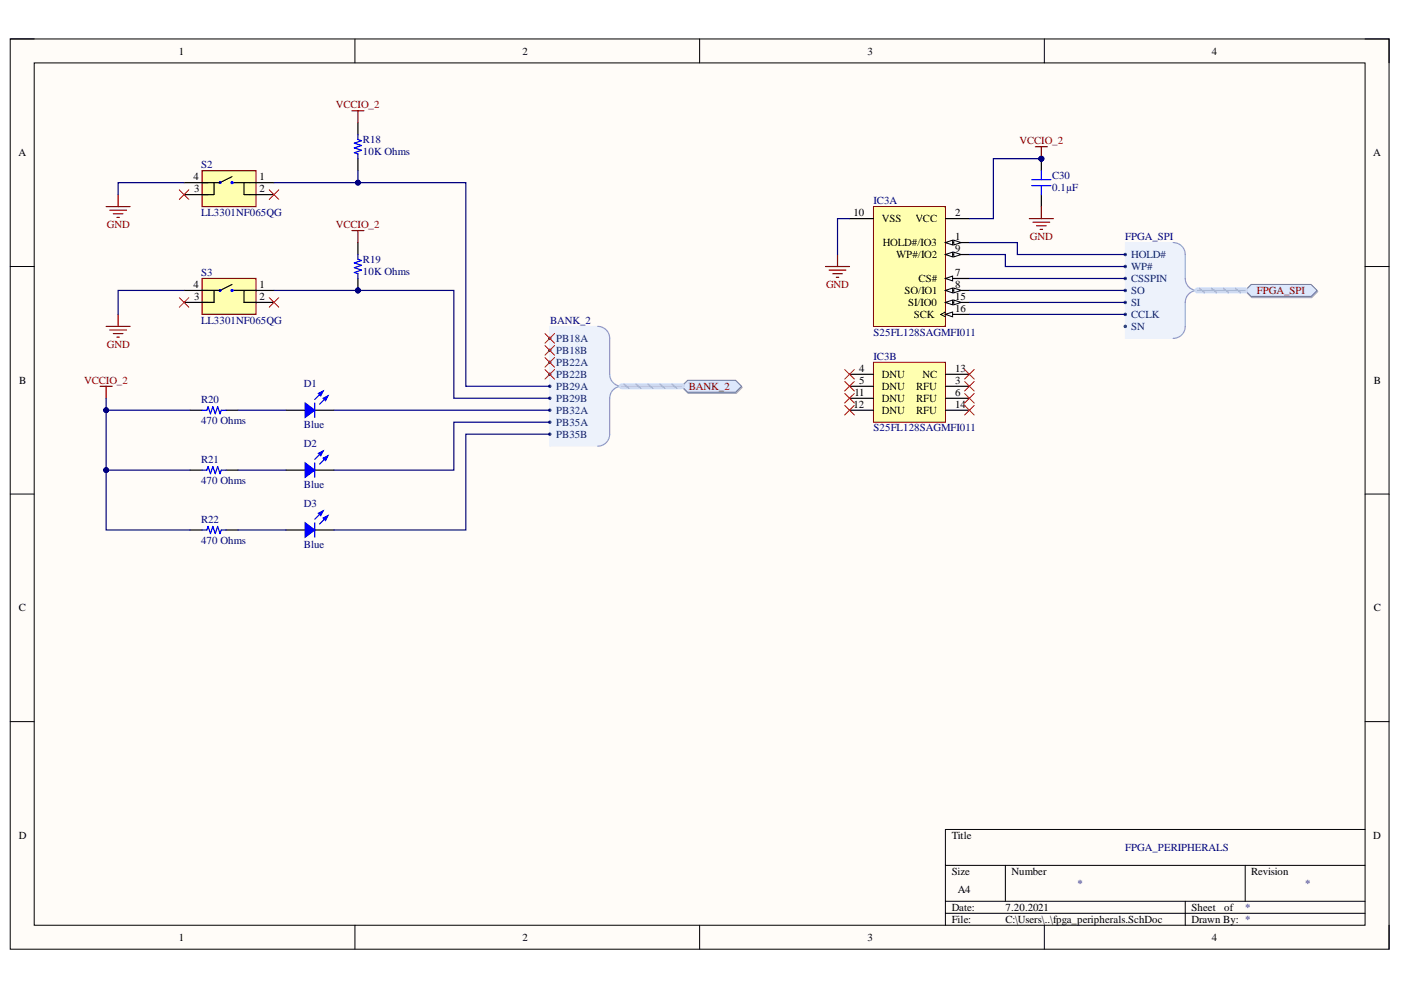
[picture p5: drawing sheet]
<svg xmlns="http://www.w3.org/2000/svg" width="297mm" height="210mm" viewBox="0 0 297 210" stroke-linecap="round" stroke-linejoin="round" font-family="sans-serif">
<defs><g id="words">
<g font-size="2.3">
<text x="37.9" y="11.6">1</text>
<text x="110.8" y="11.6">2</text>
<text x="183.9" y="11.6">3</text>
<text x="256.9" y="11.6">4</text>
<text x="3.9" y="33.1">A</text>
<text x="291.2" y="33.1">A</text>
<text x="41" y="38.2">4</text>
<text x="41.2" y="40.7">3</text>
<text x="55.1" y="38.2">1</text>
<text x="55.1" y="40.7">2</text>
<text x="181" y="45.8">10</text>
<text x="187" y="47">VSS</text>
<text x="194.1" y="47">VCC</text>
<text x="202.5" y="45.8">2</text>
<text x="187.1" y="52.2">HOLD#/IO3</text>
<text x="202.5" y="50.9">1</text>
<text x="202.5" y="53.5">9</text>
<text x="190" y="54.7">WP#/IO2</text>
<text x="194.8" y="59.8">CS#</text>
<text x="202.5" y="58.5">7</text>
<text x="41" y="61.1">4</text>
<text x="41.2" y="63.6">3</text>
<text x="55.1" y="61.1">1</text>
<text x="55.1" y="63.6">2</text>
<text x="191.8" y="62.3">SO/IO1</text>
<text x="192.6" y="64.9">SI/IO0</text>
<text x="202.5" y="61.1">8</text>
<text x="202.5" y="63.6">15</text>
<text x="193.7" y="67.4">SCK</text>
<text x="202.5" y="66.1">16</text>
<text x="4.1" y="81.3">B</text>
<text x="181.1" y="83.9">11</text>
<text x="182.2" y="78.8">4</text>
<text x="182.2" y="81.3">5</text>
<text x="187" y="80.1">DNU</text>
<text x="187" y="82.6">DNU</text>
<text x="194.3" y="82.6">RFU</text>
<text x="195.6" y="80.1">NC</text>
<text x="202.5" y="81.3">3</text>
<text x="202.5" y="83.9">6</text>
<text x="202.5" y="78.8">13</text>
<text x="291.3" y="81.3">B</text>
<text x="181" y="86.4">12</text>
<text x="187" y="85.2">DNU</text>
<text x="187" y="87.7">DNU</text>
<text x="194.3" y="87.7">RFU</text>
<text x="194.3" y="85.2">RFU</text>
<text x="202.5" y="86.4">14</text>
<text x="4" y="129.6">C</text>
<text x="291.3" y="129.6">C</text>
<text x="4" y="177.8">D</text>
<text x="201.8" y="177.8">Title</text>
<text x="291.2" y="177.8">D</text>
<text x="201.8" y="185.5">Size</text>
<text x="214.5" y="185.5">Number</text>
<text x="265.3" y="185.5">Revision</text>
<text x="203" y="189.3">A4</text>
<text x="201.8" y="193.1">Date:</text>
<text x="201.8" y="195.7">File:</text>
<text x="213.2" y="193.1">7.20.2021</text>
<text x="213.2" y="195.7">C:\Users\..\fpga_peripherals.SchDoc</text>
<text x="252.6" y="193.1">Sheet</text>
<text x="252.6" y="195.7">Drawn By: *</text>
<text x="259.6" y="193.1">of</text>
<text x="37.9" y="199.5">1</text>
<text x="110.8" y="199.5">2</text>
<text x="183.9" y="199.5">3</text>
<text x="256.9" y="199.5">4</text>
</g>
<g font-size="2.3" fill="#800000">
<text x="71.2" y="23">VCCIO_2</text>
<text x="216.2" y="30.6">VCCIO_2</text>
<text x="22.7" y="48.3">GND</text>
<text x="71.2" y="48.3">VCCIO_2</text>
<text x="218.4" y="50.9">GND</text>
<text x="175.1" y="61.1">GND</text>
<text x="266.5" y="62.3">FPGA_SPI</text>
<text x="22.7" y="73.7">GND</text>
<text x="17.8" y="81.3">VCCIO_2</text>
<text x="146" y="82.6">BANK_2</text>
</g>
<g font-size="2.3" fill="#000080">
<text x="42.6" y="35.6">S2</text>
<text x="77" y="32.9">10K Ohms</text>
<text x="77" y="30.3">R18</text>
<text x="223.1" y="40.5">0.1µF</text>
<text x="223.1" y="37.9">C30</text>
<text x="42.6" y="45.8">LL3301NF065QG</text>
<text x="185.2" y="43.2">IC3A</text>
<text x="238.6" y="50.9">FPGA_SPI</text>
<text x="42.6" y="58.5">S3</text>
<text x="77" y="58.3">10K Ohms</text>
<text x="77" y="55.8">R19</text>
<text x="42.6" y="68.7">LL3301NF065QG</text>
<text x="116.6" y="68.7">BANK_2</text>
<text x="185.2" y="71.2">S25FL128SAGMFI011</text>
<text x="185.2" y="76.3">IC3B</text>
<text x="64.4" y="82.1">D1</text>
<text x="42.6" y="90">470 Ohms</text>
<text x="42.6" y="85.4">R20</text>
<text x="64.4" y="90.7">Blue</text>
<text x="64.4" y="94.9">D2</text>
<text x="185.2" y="91.5">S25FL128SAGMFI011</text>
<text x="42.6" y="98.2">R21</text>
<text x="42.6" y="102.7">470 Ohms</text>
<text x="64.4" y="103.5">Blue</text>
<text x="64.4" y="107.5">D3</text>
<text x="42.6" y="110.8">R22</text>
<text x="42.6" y="115.4">470 Ohms</text>
<text x="64.4" y="116.2">Blue</text>
<text x="238.6" y="180.4">FPGA_PERIPHERALS</text>
<text x="228.4" y="188.1">*</text>
<text x="276.7" y="188.1">*</text>
<text x="264" y="193.1">*</text>
</g>
<g font-size="2.3" fill="#003a70">
<text x="239.8" y="59.8">CSSPIN</text>
<text x="239.8" y="54.7">HOLD#</text>
<text x="239.8" y="57.3">WP#</text>
<text x="239.8" y="64.9">SI</text>
<text x="239.8" y="62.3">SO</text>
<text x="239.8" y="67.4">CCLK</text>
<text x="239.8" y="69.9">SN</text>
<text x="117.9" y="72.5">PB18A</text>
<text x="117.9" y="75">PB18B</text>
<text x="117.9" y="77.5">PB22A</text>
<text x="117.9" y="80.1">PB22B</text>
<text x="117.9" y="82.6">PB29A</text>
<text x="117.9" y="85.2">PB29B</text>
<text x="117.9" y="87.7">PB32A</text>
<text x="117.9" y="90.2">PB35A</text>
<text x="117.9" y="92.8">PB35B</text>
</g>
</g></defs>
<path d="M2.2 8.3h292.3v193h-292.3z" fill-rule="evenodd" fill="#fffcf8"/>
<path d="M2.2 8.3h292.3v193h-292.3z" fill="none" stroke="#000" stroke-width=".21"/>
<path d="M7.3 13.3h282.1v182.9h-282.1z" fill-rule="evenodd" fill="#fffcf8"/>
<g fill="none" stroke="#000" stroke-width=".21">
<path d="M2.2 8.3h5.1M7.3 13.3h282.1v182.9h-282.1zM75.2 8.3v5M148.3 8.3v5M221.4 8.3v5M289.4 8.3h5.1v5M2.2 56.5h5.1M289.4 56.5h5.1M2.2 104.8h5.1M289.4 104.8h5.1M2.2 153h5.1M289.4 153h5.1"/>
<path d="M289.4 175.9h-89v20.3M75.3 196.2v5.1M148.3 196.2v5.1M200.4 183.5h89M200.4 191.1h89M200.4 193.6h89M213.2 183.5v7.6M221.4 196.2v5.1M251.3 191.1v5.1M264 183.5v7.6M294.5 196.2v5.1"/>
</g>
<path d="M185.2 43.8h15.2v25.4h-15.2z" fill-rule="evenodd" fill="#ffffb0"/>
<path d="M185.2 43.8h15.2v25.4h-15.2z" fill="none" stroke="#800000" stroke-width=".21"/>
<path d="M200.4 51.4h5.1" fill="none" stroke="#000" stroke-width=".25"/>
<path d="M200.4 51.4l1.6-.5v1z" fill="#f8fcff"/>
<path d="M200.4 51.4l1.6-.5v1z" fill="none" stroke="#000" stroke-width=".21"/>
<path d="M202.2 50.9l1.6 .5-1.6 .5z" fill="#f8fcff"/>
<path d="M202.2 50.9l1.6 .5-1.6 .5z" fill="none" stroke="#000" stroke-width=".21"/>
<path d="M200.4 46.4h5.1M200.4 59h5.1" fill="none" stroke="#000" stroke-width=".25"/>
<path d="M200.4 59l1.6-.5v1.1z" fill="#f8fcff"/>
<path d="M200.4 59l1.6-.5v1.1z" fill="none" stroke="#000" stroke-width=".21"/>
<path d="M200.4 61.6h5.1" fill="none" stroke="#000" stroke-width=".25"/>
<path d="M200.4 61.6l1.6-.5v1z" fill="#f8fcff"/>
<path d="M200.4 61.6l1.6-.5v1z" fill="none" stroke="#000" stroke-width=".21"/>
<path d="M202.2 61.1l1.6 .5-1.6 .5z" fill="#f8fcff"/>
<path d="M202.2 61.1l1.6 .5-1.6 .5z" fill="none" stroke="#000" stroke-width=".21"/>
<path d="M200.4 54h5.1" fill="none" stroke="#000" stroke-width=".25"/>
<path d="M200.4 54l1.6-.5v1z" fill="#f8fcff"/>
<path d="M200.4 54l1.6-.5v1z" fill="none" stroke="#000" stroke-width=".21"/>
<path d="M202.2 53.5l1.6 .5-1.6 .5z" fill="#f8fcff"/>
<path d="M202.2 53.5l1.6 .5-1.6 .5z" fill="none" stroke="#000" stroke-width=".21"/>
<path d="M180.1 46.4h5.1M200.4 64.1h5.1" fill="none" stroke="#000" stroke-width=".25"/>
<path d="M200.4 64.1l1.6-.5v1z" fill="#f8fcff"/>
<path d="M200.4 64.1l1.6-.5v1z" fill="none" stroke="#000" stroke-width=".21"/>
<path d="M202.2 63.6l1.6 .5-1.6 .5z" fill="#f8fcff"/>
<path d="M202.2 63.6l1.6 .5-1.6 .5z" fill="none" stroke="#000" stroke-width=".21"/>
<path d="M200.4 66.7h5.1" fill="none" stroke="#000" stroke-width=".25"/>
<path d="M200.4 66.7l1.6-.5v1z" fill="#f8fcff"/>
<path d="M200.4 66.7l1.6-.5v1zM200.4 66.2l-1 .5 1 .5" fill="none" stroke="#000" stroke-width=".21"/>
<path d="M185.2 76.8h15.2v12.7h-15.2z" fill-rule="evenodd" fill="#ffffb0"/>
<path d="M185.2 76.8h15.2v12.7h-15.2z" fill="none" stroke="#800000" stroke-width=".21"/>
<path d="M180.1 79.4h5.1M200.4 79.4h5.1M180.1 81.9h5.1M180.1 87h5.1M180.1 84.4h5.1M200.4 81.9h5.1M200.4 87h5.1M200.4 84.4h5.1" fill="none" stroke="#000" stroke-width=".25"/>
<path d="M42.8 59h11.5v7.7h-11.5z" fill-rule="evenodd" fill="#ffffb0"/>
<path d="M42.8 59h11.5v7.7h-11.5z" fill="none" stroke="#800000" stroke-width=".25"/>
<path d="M45.4 61.6v2.5h-6.4M49.2 60.3l-2.5 1.3h-7.7M49.2 61.6h8.9M51.7 61.6v2.5h6.4" fill="none" stroke="#000" stroke-width=".25"/>
<g fill="none" stroke="#00f" stroke-width=".25">
<circle cx="46.7" cy="61.6" r=".17"/>
<circle cx="49.2" cy="61.6" r=".18"/>
</g>
<path d="M42.8 36.2h11.5v7.6h-11.5z" fill-rule="evenodd" fill="#ffffb0"/>
<path d="M42.8 36.2h11.5v7.6h-11.5z" fill="none" stroke="#800000" stroke-width=".25"/>
<path d="M45.4 38.7v2.6h-6.4M49.2 37.5l-2.5 1.2h-7.7M49.2 38.7h8.9M51.7 38.7v2.6h6.4M60.6 87h4.1M66.7 87h4.1" fill="none" stroke="#000" stroke-width=".25"/>
<g fill="none" stroke="#00f" stroke-width=".25">
<path d="M66.7 85.5v3"/>
<circle cx="46.7" cy="38.7" r=".17"/>
<circle cx="49.2" cy="38.7" r=".18"/>
</g>
<path d="M64.7 85.5l2 1.5-2 1.5z" fill="#00f"/>
<path d="M64.7 85.5l2 1.5-2 1.5zM68 83.4l-1.3 1.3" fill="none" stroke="#00f" stroke-width=".25"/>
<path d="M67.5 83.4l1-.5-.5 1z" fill="#00f"/>
<path d="M67.5 83.4l1-.5-.5 1zM69.3 84.2l-1.5 1.5" fill="none" stroke="#00f" stroke-width=".25"/>
<path d="M68.5 84.4l1-.5-.5 1z" fill="#00f"/>
<path d="M66.7 98.2v3M68.5 84.4l1-.5-.5 1z" fill="none" stroke="#00f" stroke-width=".25"/>
<path d="M60.6 99.7h4.1M66.7 99.7h4.1" fill="none" stroke="#000" stroke-width=".25"/>
<path d="M64.7 98.2l2 1.5-2 1.5z" fill="#00f"/>
<path d="M64.7 98.2l2 1.5-2 1.5zM68 96.1l-1.3 1.3" fill="none" stroke="#00f" stroke-width=".25"/>
<path d="M67.5 96.1l1-.5-.5 1z" fill="#00f"/>
<path d="M67.5 96.1l1-.5-.5 1zM69.3 96.9l-1.5 1.5" fill="none" stroke="#00f" stroke-width=".25"/>
<path d="M68.5 97.1l1-.5-.5 1z" fill="#00f"/>
<path d="M68.5 97.1l1-.5-.5 1zM66.7 110.9v3" fill="none" stroke="#00f" stroke-width=".25"/>
<path d="M60.6 112.4h4.1M66.7 112.4h4.1" fill="none" stroke="#000" stroke-width=".25"/>
<path d="M64.7 110.9l2 1.5-2 1.5z" fill="#00f"/>
<path d="M64.7 110.9l2 1.5-2 1.5zM68 108.8l-1.3 1.3" fill="none" stroke="#00f" stroke-width=".25"/>
<path d="M67.5 108.8l1-.5-.5 1z" fill="#00f"/>
<path d="M67.5 108.8l1-.5-.5 1zM69.3 109.6l-1.5 1.5" fill="none" stroke="#00f" stroke-width=".25"/>
<path d="M68.5 109.8l1-.5-.5 1z" fill="#00f"/>
<path d="M75.9 28.6v1l.8 .2-1.6 .5 1.6 .6-1.6 .5 1.6 .5-1.6 .5 .8 .2v1M42.8 87h1.1l.2-.8 .5 1.5 .5-1.5 .5 1.5 .5-1.5 .6 1.5 .2-.7h1M42.8 99.7h1.1l.2-.8 .5 1.5 .5-1.5 .5 1.5 .5-1.5 .6 1.5 .2-.7h1M42.8 112.4h1.1l.2-.8 .5 1.5 .5-1.5 .5 1.5 .5-1.5 .6 1.5 .2-.7h1M68.5 109.8l1-.5-.5 1z" fill="none" stroke="#00f" stroke-width=".25"/>
<path d="M75.9 26v2.6M75.9 33.6v2.6M40.3 87h2.5M40.3 99.7h2.5M47.9 87h2.6M47.9 99.7h2.6M40.3 112.4h2.5M47.9 112.4h2.6" fill="none" stroke="#000" stroke-width=".25"/>
<circle cx="75.9" cy="61.6" r=".51" fill="#000080"/>
<circle cx="75.9" cy="61.6" r=".51" fill="none" stroke="#000080" stroke-width=".21"/>
<path d="M75.9 51.4v2.6M75.9 59v2.6" fill="none" stroke="#000" stroke-width=".25"/>
<circle cx="75.9" cy="61.6" r=".51" fill="#000080"/>
<circle cx="75.9" cy="61.6" r=".51" fill="none" stroke="#000080" stroke-width=".21"/>
<path d="M75.9 54v1l.8 .2-1.6 .5 1.6 .6-1.6 .5 1.6 .5-1.6 .5 .8 .2v1" fill="none" stroke="#00f" stroke-width=".25"/>
<g fill="none" stroke="#800000" stroke-width=".25">
<path d="M74.6 23.5h2.6M75.9 23.5v2.5M22.5 43.8h5.1M23.3 44.6h3.5M24 45.3h2.1M24.8 46.1h.5M25 41.3v2.5M74.6 48.9h2.6M75.9 48.9v2.5M22.5 69.2h5.1M23.3 70h3.5M24 70.7h2.1"/>
<path d="M24.8 71.5h.5M25 66.7v2.5M21.2 81.9h2.6M22.5 81.9v2.5"/>
</g>
<path d="M38 40.3l2 2M40 40.3l-2 2M57.1 40.3l2 2M59.1 40.3l-2 2M38 63.1l2 2M40 63.1l-2 2M57.1 63.1l2 2M59.1 63.1l-2 2" fill="none" stroke="#f00" stroke-width=".21"/>
<circle cx="220.8" cy="33.6" r=".51" fill="#000080"/>
<circle cx="220.8" cy="33.6" r=".51" fill="none" stroke="#000080" stroke-width=".21"/>
<path d="M220.8 33.6v2.6M220.8 41.3v2.5" fill="none" stroke="#000" stroke-width=".25"/>
<circle cx="220.8" cy="33.6" r=".51" fill="#000080"/>
<circle cx="220.8" cy="33.6" r=".51" fill="none" stroke="#000080" stroke-width=".21"/>
<path d="M218.7 38.1h4.1M218.7 39.4h4.1M220.8 36.2v1.9M220.8 39.4v1.9" fill="none" stroke="#00f" stroke-width=".25"/>
<path d="M219.5 31.1h2.6M220.8 31.1v2.5M218.2 46.4h5.1M219 47.1h3.6M219.8 47.9h2M220.5 48.6h.5M220.8 43.8v2.6" fill="none" stroke="#800000" stroke-width=".25"/>
<circle cx="220.8" cy="33.6" r=".51" fill="#000080"/>
<circle cx="220.8" cy="33.6" r=".51" fill="none" stroke="#000080" stroke-width=".21"/>
<path d="M175 56.5h5.1M175.8 57.3h3.5M176.6 58h2M177.3 58.8h.5M177.6 54v2.5" fill="none" stroke="#800000" stroke-width=".25"/>
<g fill="none" stroke="#f00" stroke-width=".21">
<path d="M179.1 78.4l2 2M181.1 78.4l-2 2M204.5 78.4l2 2M206.5 78.4l-2 2M179.1 86l2 2M179.1 83.4l2 2.1M179.1 80.9l2 2M181.1 86l-2 2M181.1 83.4l-2 2.1M181.1 80.9l-2 2M204.5 80.9l2 2M204.5 83.4l2 2.1"/>
<path d="M204.5 86l2 2M206.5 80.9l-2 2M206.5 83.4l-2 2.1M206.5 86l-2 2"/>
</g>
<path d="M238.6 51.4h10.1l1.3 .3 1 1 .3 1.3v5.7l.6 1 1.3 .9-1.3 .8-.6 1.1v5.7l-.3 1.3-1 .9-1.3 .3h-10.1z" fill-rule="evenodd" fill="#edf2fb"/>
<path d="M238.6 51.4h10.1l1.3 .3 1 1 .3 1.3v5.7l.6 1 1.3 .9-1.3 .8-.6 1.1v5.7l-.3 1.3-1 .9-1.3 .3h-10.1z" fill="none" stroke="#edf2fb" stroke-width=".21"/>
<path d="M248.7 51.4a2.54 2.54 0 0 1 2.6 2.6v5a2.53 2.53 0 0 0 2.5 2.6 2.54 2.54 0 0 0-2.5 2.5v5.1a2.54 2.54 0 0 1-2.6 2.5" fill="none" stroke="#8f9ec9" stroke-width=".25"/>
<circle cx="238.6" cy="66.7" r=".25" fill="#003a70"/>
<circle cx="238.6" cy="66.7" r=".25" fill="none" stroke="#003a70" stroke-width=".21"/>
<circle cx="238.6" cy="59" r=".25" fill="#003a70"/>
<circle cx="238.6" cy="59" r=".25" fill="none" stroke="#003a70" stroke-width=".21"/>
<circle cx="238.6" cy="54" r=".25" fill="#003a70"/>
<circle cx="238.6" cy="54" r=".25" fill="none" stroke="#003a70" stroke-width=".21"/>
<circle cx="238.6" cy="64.1" r=".25" fill="#003a70"/>
<circle cx="238.6" cy="64.1" r=".25" fill="none" stroke="#003a70" stroke-width=".21"/>
<circle cx="238.6" cy="69.2" r=".25" fill="#003a70"/>
<circle cx="238.6" cy="69.2" r=".25" fill="none" stroke="#003a70" stroke-width=".21"/>
<circle cx="238.6" cy="61.6" r=".26" fill="#003a70"/>
<circle cx="238.6" cy="61.6" r=".26" fill="none" stroke="#003a70" stroke-width=".21"/>
<circle cx="238.6" cy="56.5" r=".25" fill="#003a70"/>
<circle cx="238.6" cy="56.5" r=".25" fill="none" stroke="#003a70" stroke-width=".21"/>
<path d="M265.4 60.6h12.7l1.3 1.2-1.3 1.3h-12.7l-1.3-1.3z" fill-rule="evenodd" fill="#bac0ca"/>
<path d="M265.4 60.6h12.7l1.3 1.2-1.3 1.3h-12.7l-1.3-1.3z" fill="none" stroke="#a6acb6" stroke-width=".21"/>
<path d="M264 61.6l1.3-1.3h12.7l1.3 1.3-1.3 1.3h-12.7z" fill-rule="evenodd" fill="#d5e4ff"/>
<path d="M264 61.6l1.3-1.3h12.7l1.3 1.3-1.3 1.3h-12.7z" fill="none" stroke="#71809b" stroke-width=".21"/>
<path d="M116.6 69.2h10.1l1.3 .3 1 1 .3 1.2v8.3l.6 1.1 1.3 .8-1.3 .8-.6 1.1v8.3l-.3 1.2-1 1-1.3 .3h-10.1z" fill-rule="evenodd" fill="#edf2fb"/>
<path d="M116.6 69.2h10.1l1.3 .3 1 1 .3 1.2v8.3l.6 1.1 1.3 .8-1.3 .8-.6 1.1v8.3l-.3 1.2-1 1-1.3 .3h-10.1z" fill="none" stroke="#edf2fb" stroke-width=".21"/>
<path d="M126.7 69.2a2.54 2.54 0 0 1 2.6 2.5v7.7a2.54 2.54 0 0 0 2.5 2.5 2.54 2.54 0 0 0-2.5 2.5v7.7a2.54 2.54 0 0 1-2.6 2.5" fill="none" stroke="#8f9ec9" stroke-width=".25"/>
<circle cx="116.6" cy="71.7" r=".25" fill="#003a70"/>
<circle cx="116.6" cy="71.7" r=".25" fill="none" stroke="#003a70" stroke-width=".21"/>
<circle cx="116.6" cy="74.3" r=".25" fill="#003a70"/>
<circle cx="116.6" cy="74.3" r=".25" fill="none" stroke="#003a70" stroke-width=".21"/>
<circle cx="116.6" cy="76.8" r=".25" fill="#003a70"/>
<circle cx="116.6" cy="76.8" r=".25" fill="none" stroke="#003a70" stroke-width=".21"/>
<circle cx="116.6" cy="79.4" r=".25" fill="#003a70"/>
<circle cx="116.6" cy="79.4" r=".25" fill="none" stroke="#003a70" stroke-width=".21"/>
<circle cx="116.6" cy="81.9" r=".25" fill="#003a70"/>
<circle cx="116.6" cy="81.9" r=".25" fill="none" stroke="#003a70" stroke-width=".21"/>
<circle cx="116.6" cy="84.4" r=".25" fill="#003a70"/>
<circle cx="116.6" cy="84.4" r=".25" fill="none" stroke="#003a70" stroke-width=".21"/>
<circle cx="116.6" cy="87" r=".25" fill="#003a70"/>
<circle cx="116.6" cy="87" r=".25" fill="none" stroke="#003a70" stroke-width=".21"/>
<circle cx="116.6" cy="89.5" r=".25" fill="#003a70"/>
<circle cx="116.6" cy="89.5" r=".25" fill="none" stroke="#003a70" stroke-width=".21"/>
<circle cx="116.6" cy="92.1" r=".25" fill="#003a70"/>
<circle cx="116.6" cy="92.1" r=".25" fill="none" stroke="#003a70" stroke-width=".21"/>
<path d="M144.6 82.2l1.3-1.3h10.2l1.3 1.3-1.3 1.2h-10.2z" fill-rule="evenodd" fill="#bac0ca"/>
<path d="M144.6 82.2l1.3-1.3h10.2l1.3 1.3-1.3 1.2h-10.2z" fill="none" stroke="#a6acb6" stroke-width=".21"/>
<path d="M144.5 81.9l1.3-1.3h10.2l1.2 1.3-1.2 1.3h-10.2z" fill-rule="evenodd" fill="#d5e4ff"/>
<path d="M144.5 81.9l1.3-1.3h10.2l1.2 1.3-1.2 1.3h-10.2z" fill="none" stroke="#71809b" stroke-width=".21"/>
<path d="M115.5 70.7l2.1 2.1M115.5 73.3l2.1 2M115.5 75.8l2.1 2M115.5 78.3l2.1 2.1M117.6 70.7l-2.1 2.1M117.6 73.3l-2.1 2M117.6 75.8l-2.1 2M117.6 78.3l-2.1 2.1" fill="none" stroke="#f00" stroke-width=".21"/>
<path d="M75.9 36.2v2.5" fill="none" stroke="#000080" stroke-width=".25"/>
<circle cx="75.9" cy="38.7" r=".51" fill="#000080"/>
<circle cx="75.9" cy="38.7" r=".51" fill="none" stroke="#000080" stroke-width=".21"/>
<path d="M22.5 84.4v28h17.8" fill="none" stroke="#000080" stroke-width=".25"/>
<circle cx="22.5" cy="99.7" r=".51" fill="#000080"/>
<circle cx="22.5" cy="99.7" r=".51" fill="none" stroke="#000080" stroke-width=".21"/>
<circle cx="22.5" cy="87" r=".51" fill="#000080"/>
<circle cx="22.5" cy="87" r=".51" fill="none" stroke="#000080" stroke-width=".21"/>
<path d="M22.5 99.7h17.8" fill="none" stroke="#000080" stroke-width=".25"/>
<circle cx="22.5" cy="99.7" r=".51" fill="#000080"/>
<circle cx="22.5" cy="99.7" r=".51" fill="none" stroke="#000080" stroke-width=".21"/>
<path d="M22.5 87h17.8" fill="none" stroke="#000080" stroke-width=".25"/>
<circle cx="22.5" cy="87" r=".51" fill="#000080"/>
<circle cx="22.5" cy="87" r=".51" fill="none" stroke="#000080" stroke-width=".21"/>
<path d="M39 38.7h-14v2.6M39 61.6h-14v5.1M58.1 61.6h38.1v22.8h20.4M50.5 99.7h10.1M50.5 87h10.1M50.5 112.4h10.1" fill="none" stroke="#000080" stroke-width=".25"/>
<circle cx="75.9" cy="61.6" r=".51" fill="#000080"/>
<circle cx="75.9" cy="61.6" r=".51" fill="none" stroke="#000080" stroke-width=".21"/>
<path d="M58.1 38.7h40.7v43.2h17.8" fill="none" stroke="#000080" stroke-width=".25"/>
<circle cx="75.9" cy="38.7" r=".51" fill="#000080"/>
<circle cx="75.9" cy="38.7" r=".51" fill="none" stroke="#000080" stroke-width=".21"/>
<path d="M220.8 33.6h-10.2v12.8h-5.1M180.1 46.4h-2.5v7.6M205.5 54h7.7v2.5h25.4M205.5 51.4h10.2v2.6h22.9M205.5 59h33.1M205.5 66.7h33.1M205.5 64.1h33.1M205.5 61.6h33.1M70.8 87h45.8M116.6 92.1h-17.8v20.3h-28M116.6 89.5h-20.4v10.2h-25.4" fill="none" stroke="#000080" stroke-width=".25"/>
<circle cx="220.8" cy="33.6" r=".51" fill="#000080"/>
<circle cx="220.8" cy="33.6" r=".51" fill="none" stroke="#000080" stroke-width=".21"/>
<path d="M253.8 61.6h10.2M131.8 81.9h12.7" fill="none" stroke="#cbdaff" stroke-width="1.3"/>
<path d="M254.3 61.1l1.1 .9M256.9 61.1l1 .9M259.4 61.1l1 .9M262 61.1l1 .9M132.3 81.5l1 .8M134.9 81.5l1 .8M137.4 81.5l1 .8M139.9 81.5l1.1 .8M142.5 81.5l1 .8" fill="none" stroke="#adbce7" stroke-width=".38"/>
<path d="M253.8 61.6h10.2M131.8 81.9h12.7" fill="none" stroke="#adbce7" stroke-width=".25"/>
<use href="#words"/>
</svg>
